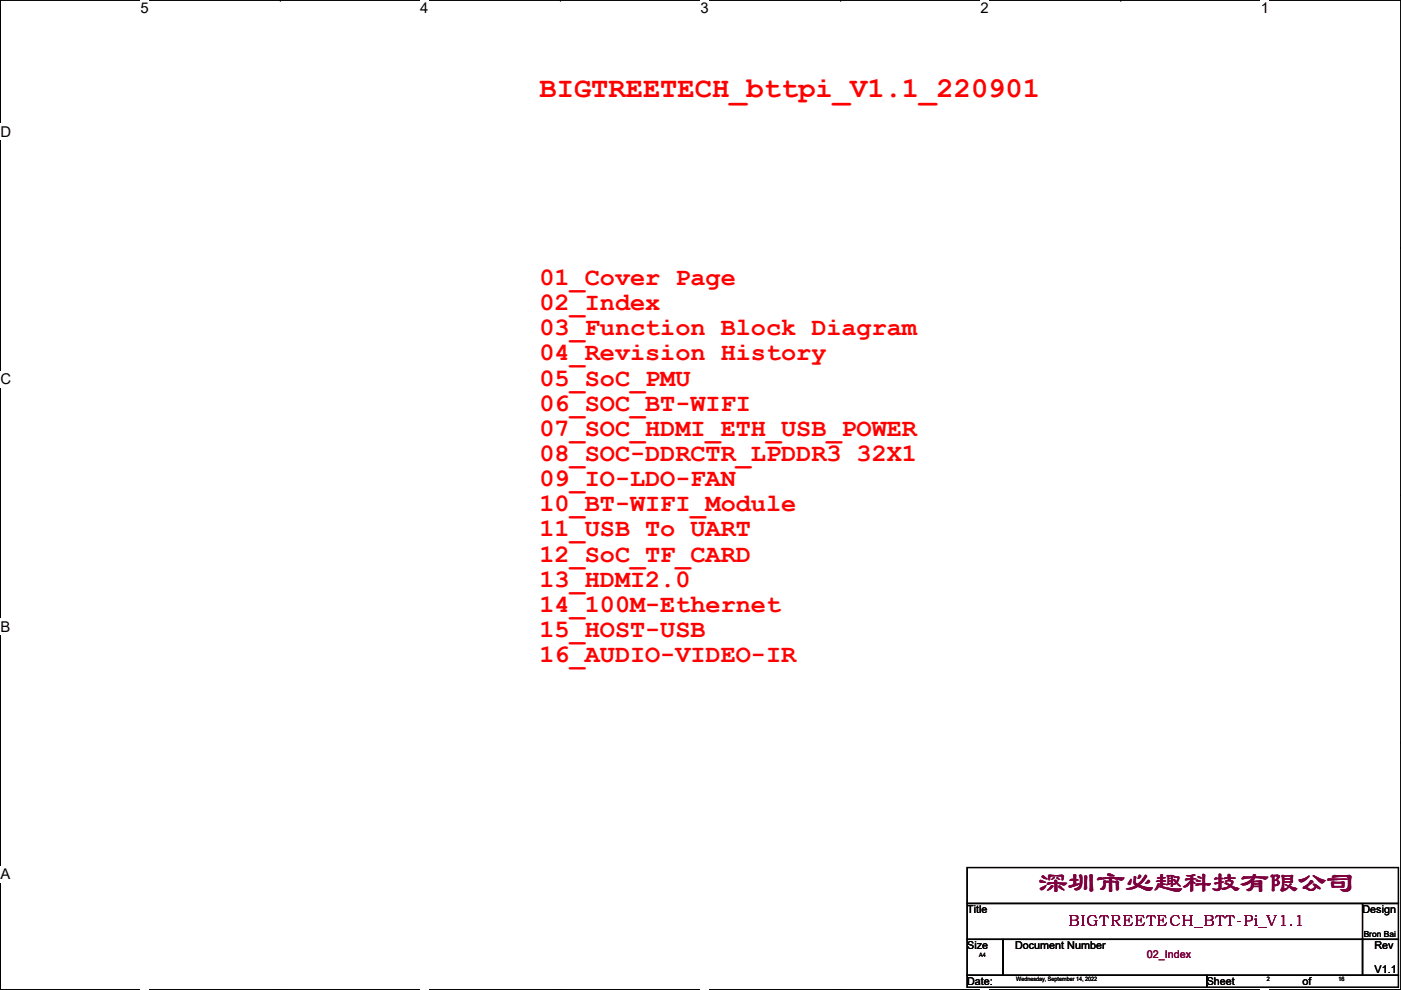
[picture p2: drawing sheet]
<svg xmlns="http://www.w3.org/2000/svg" width="297mm" height="210mm" viewBox="0 0 297 210" stroke-linecap="round" stroke-linejoin="round" font-family="sans-serif">
<defs><g id="words">
<text font-size="6.1" fill="#f00" x="114.4" y="20.7">BIGTREETECH_bttpi_V1.1_220901</text>
<text font-size="6.1" fill="#7f003f" x="220.3" y="189.2">深圳市必趣科技有限公司</text>
<g font-size="5.3" fill="#f00">
<text x="114.4" y="60.4">01_Cover Page</text>
<text x="114.4" y="65.7">02_Index</text>
<text x="114.4" y="71.1">03_Function Block Diagram</text>
<text x="114.4" y="76.4">04_Revision History</text>
<text x="114.4" y="81.7">05_SoC_PMU</text>
<text x="114.4" y="87.1">06_SOC_BT-WIFI</text>
<text x="114.4" y="92.4">07_SOC_HDMI_ETH_USB_POWER</text>
<text x="114.4" y="97.7">08_SOC-DDRCTR_LPDDR3 32X1</text>
<text x="114.4" y="103.1">09_IO-LDO-FAN</text>
<text x="114.4" y="108.4">10_BT-WIFI_Module</text>
<text x="114.4" y="113.7">11_USB To UART</text>
<text x="114.4" y="119.1">12_SoC_TF_CARD</text>
<text x="114.4" y="124.4">13_HDMI2.0</text>
<text x="114.4" y="129.8">14_100M-Ethernet</text>
<text x="114.4" y="135.1">15_HOST-USB</text>
<text x="114.4" y="140.4">16_AUDIO-VIDEO-IR</text>
</g>
<text font-size="3.5" fill="#7f003f" x="226.4" y="196.3">BIGTREETECH_BTT-Pi_V1.1</text>
<g font-size="3.1">
<text x="29.8" y="2.8">5</text>
<text x="89.1" y="2.8">4</text>
<text x="148.5" y="2.8">3</text>
<text x="207.9" y="2.8">2</text>
<text x="267.3" y="2.8">1</text>
<text x=".1" y="29">D</text>
<text x=".1" y="81.5">C</text>
<text x=".1" y="133.9">B</text>
<text x=".1" y="186.4">A</text>
<text x="297" y="186.4">A</text>
</g>
<g font-size="2.3">
<text x="205.1" y="193.6">Title</text>
<text x="288.9" y="193.6">Design</text>
<text x="205.1" y="201.3">Size</text>
<text x="215.2" y="201.3">Document Number</text>
<text x="291.4" y="201.3">Rev</text>
<text x="205.1" y="208.9">Date:</text>
<text x="255.9" y="208.9">Sheet</text>
<text x="276.2" y="208.9">of</text>
<text x="291.4" y="206.3">V1.1</text>
</g>
<text font-size="2.3" fill="#7f003f" x="243.2" y="203">02_Index</text>
<text font-size="1.8" x="289.1" y="198.8">Bron Bai</text>
<g font-size="1.3">
<text x="207.6" y="202.9">A4</text>
<text x="215.5" y="208">Wednesday, September 14, 2022</text>
<text x="268.6" y="208">2</text>
<text x="283.8" y="208">16</text>
</g>
</g></defs>
<path d="M.1 0h296.9v209.8h-296.9z" fill="none" stroke="#000" stroke-width=".25"/>
<g fill="#fff">
<path d="M29.8 0h1.7v3.5h-1.7z"/>
<path d="M29.8 209.8l1.7 .1z"/>
</g>
<path d="M59.4 0h.1M59.4 209.8h.1" fill="none" stroke="#000" stroke-width=".25"/>
<g fill="#fff">
<path d="M89.1 0h1.7v3.5h-1.7z"/>
<path d="M89.1 209.8l1.7 .1z"/>
</g>
<path d="M118.8 0h.1M118.8 209.8h.1" fill="none" stroke="#000" stroke-width=".25"/>
<g fill="#fff">
<path d="M148.5 0h1.7v3.5h-1.7z"/>
<path d="M148.5 209.8l1.7 .1z"/>
</g>
<path d="M178.2 0h.1M178.2 209.8h.1" fill="none" stroke="#000" stroke-width=".25"/>
<g fill="#fff">
<path d="M207.9 0h1.7v3.5h-1.7z"/>
<path d="M207.9 209.8l1.7 .1z"/>
</g>
<path d="M237.6 0h.1M237.6 209.8h.1" fill="none" stroke="#000" stroke-width=".25"/>
<g fill="#fff">
<path d="M267.3 0h1.7v3.5h-1.7z"/>
<path d="M267.3 209.8l1.7 .1z"/>
<path d="M.1 26.2h2.2v3.5h-2.2z"/>
<path d="M297 26.2l.1 3.5z"/>
<path d="M.1 78.7h2.2v3.5h-2.2z"/>
<path d="M297 78.7l.1 3.5z"/>
</g>
<path d="M.1 52.5h.1M297 52.5h.1" fill="none" stroke="#000" stroke-width=".25"/>
<g fill="#fff">
<path d="M.1 131.1h2.1v3.5h-2.1z"/>
<path d="M297 131.1l.1 3.5z"/>
</g>
<path d="M.1 104.9h.1M297 104.9h.1" fill="none" stroke="#000" stroke-width=".25"/>
<g fill="#fff">
<path d="M.1 183.6h2.1v3.5h-2.1z"/>
<path d="M297 183.6l.1 3.5z"/>
</g>
<path d="M.1 157.4h.1M297 157.4h.1M205.1 183.9h91.4v7.7h-91.4zM205.1 191.6h91.4v7.6h-91.4zM205.1 199.2h7.6v7.6h-7.6zM212.7 199.2h76.2v7.6h-76.2zM288.9 199.2h7.6v7.6h-7.6zM288.9 191.6h.1M288.9 191.6v7.6M205.1 206.8h50.8v2.5h-50.8zM255.9 206.8h40.6v2.5h-40.6z" fill="none" stroke="#000" stroke-width=".25"/>
<use href="#words"/>
</svg>
